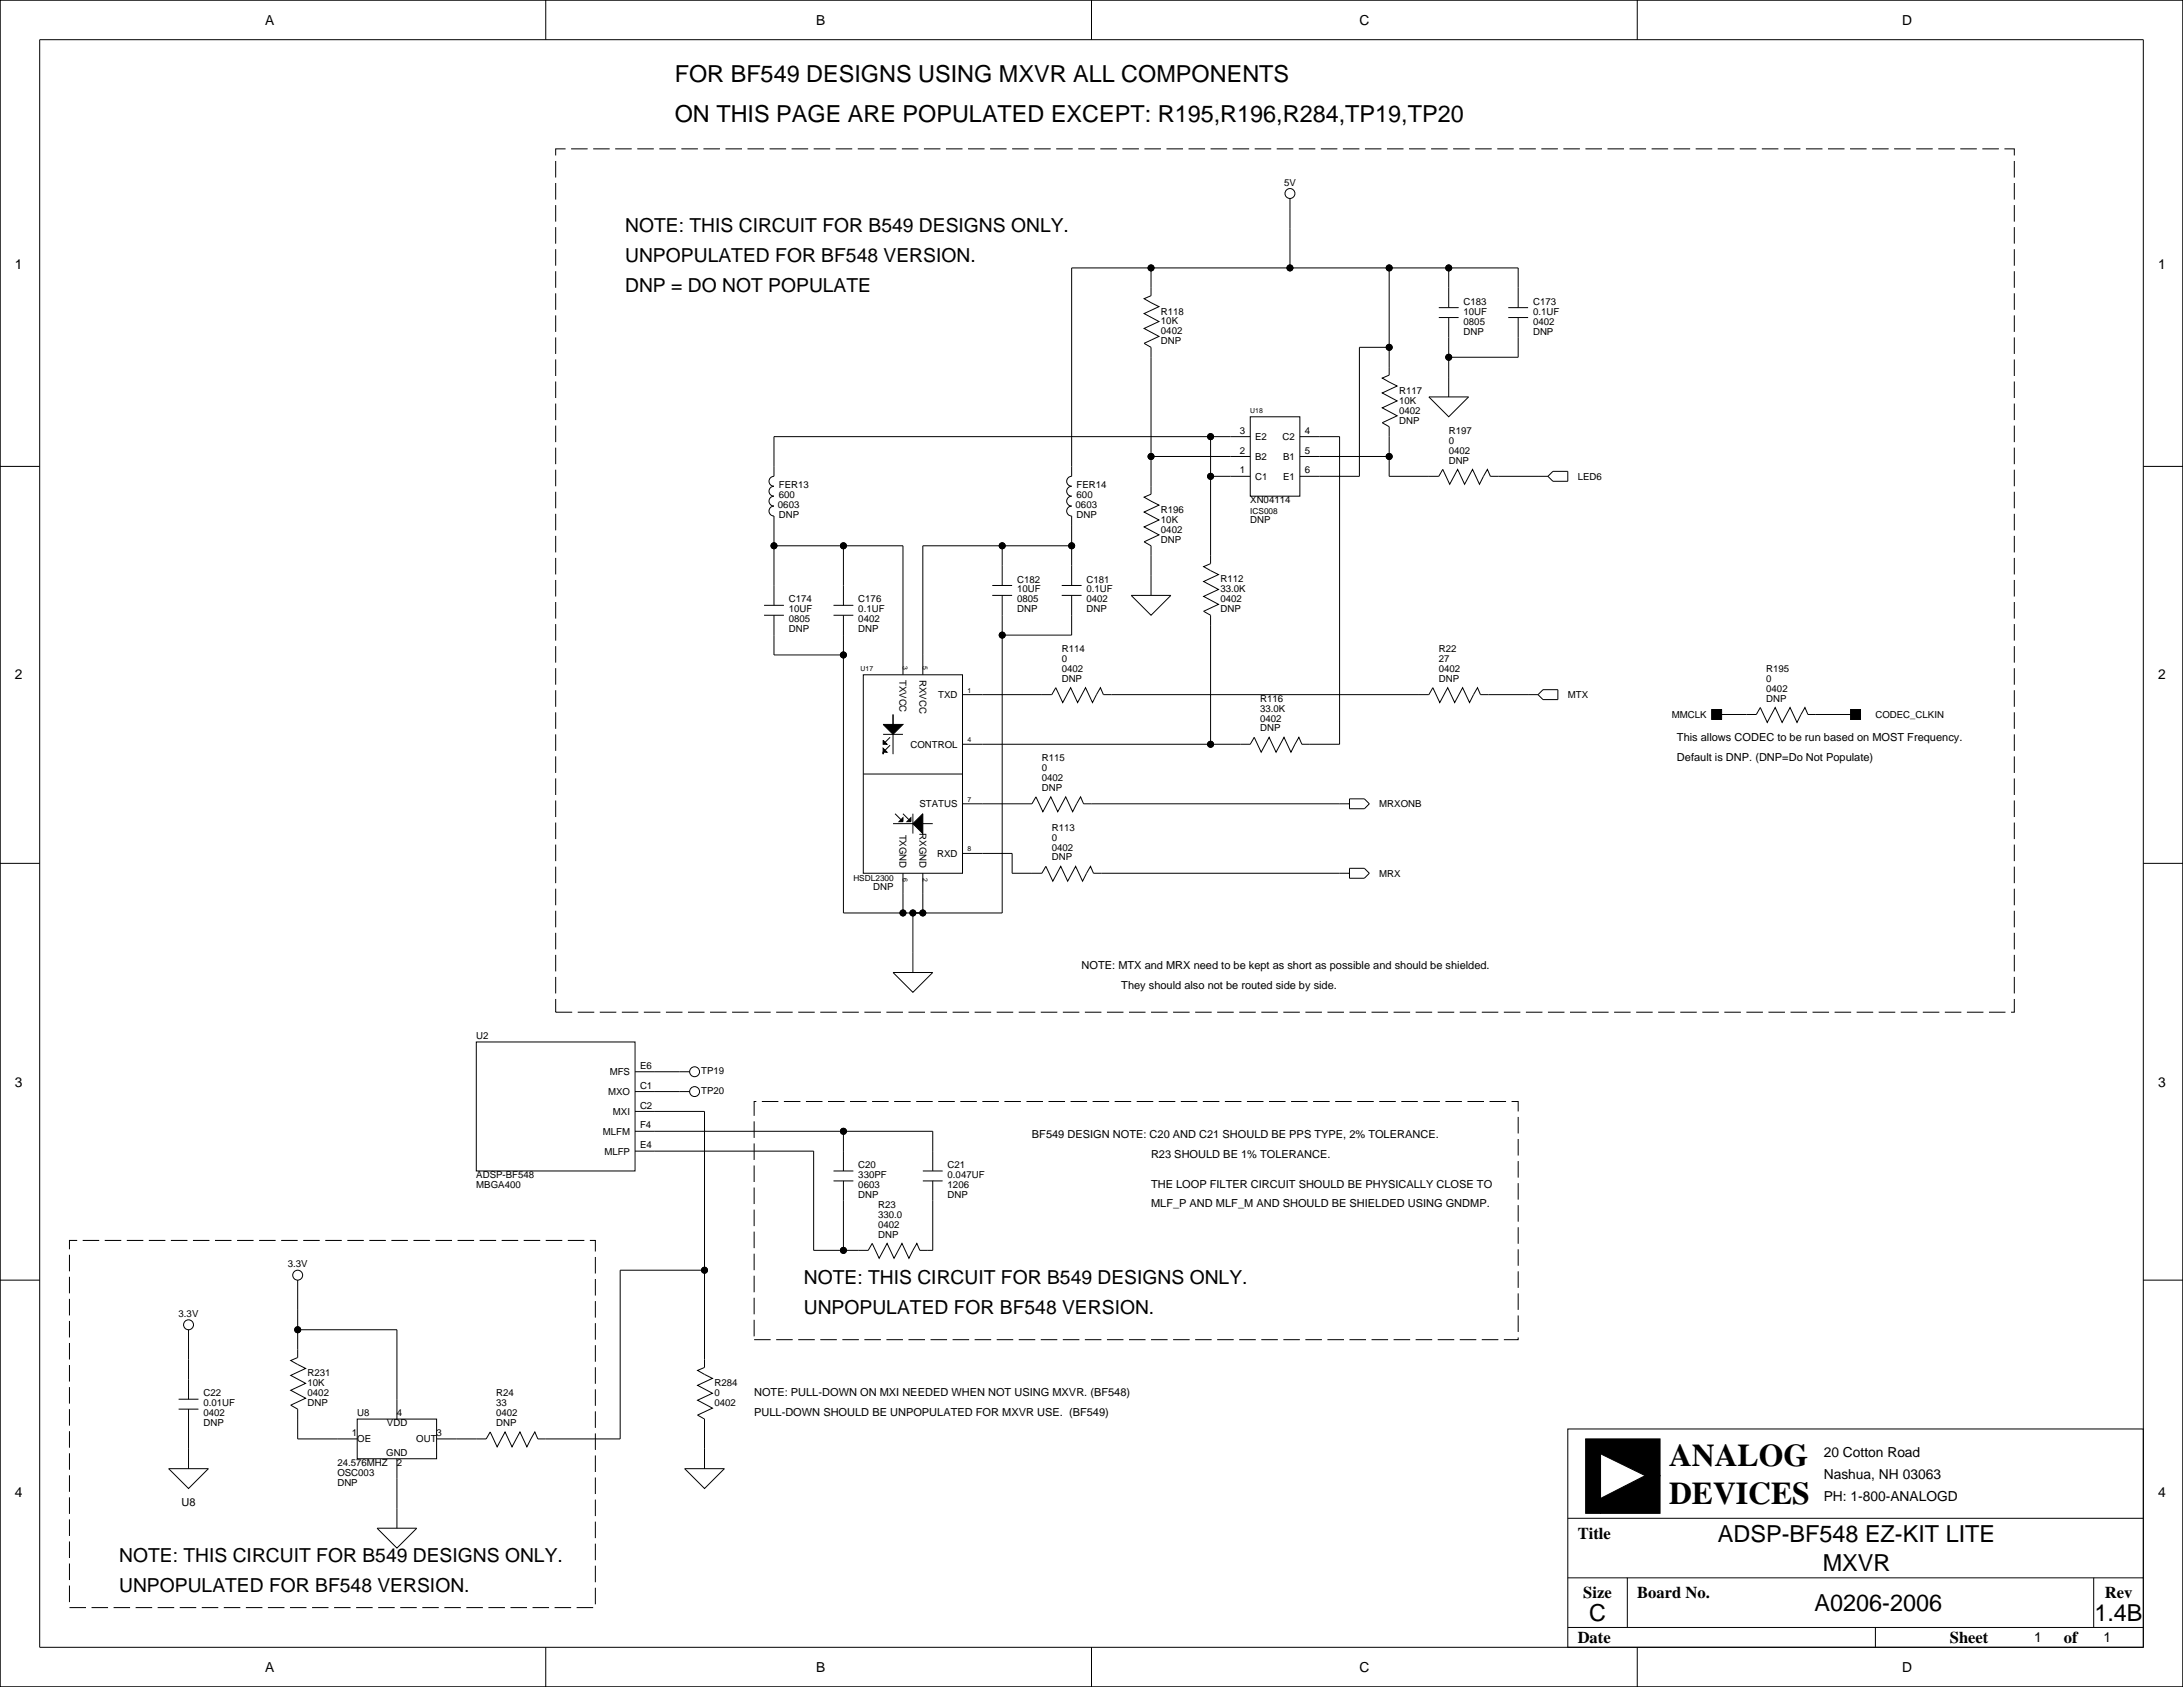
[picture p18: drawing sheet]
<svg xmlns="http://www.w3.org/2000/svg" width="559mm" height="432mm" viewBox="0 0 559 432" stroke-linecap="round" stroke-linejoin="round" font-family="sans-serif">
<defs><g id="words">
<g font-size="8.1">
<text x="427.2" y="375.3">ANALOG</text>
<text x="427.2" y="385">DEVICES</text>
</g>
<g font-size="6">
<text x="172.7" y="21.1">FOR BF549 DESIGNS USING MXVR ALL COMPONENTS</text>
<text x="172.7" y="31.2">ON THIS PAGE ARE POPULATED EXCEPT: R195,R196,R284,TP19,TP20</text>
<text x="439.7" y="394.6">ADSP-BF548 EZ-KIT LITE</text>
<text x="466.6" y="402.2">MXVR</text>
<text x="464.5" y="412.4">A0206-2006</text>
<text x="406.8" y="414.9">C</text>
<text x="536.1" y="414.9">1.4B</text>
</g>
<g font-size="4.9">
<text x="160" y="59.5">NOTE: THIS CIRCUIT FOR B549 DESIGNS ONLY.</text>
<text x="160" y="67.1">UNPOPULATED FOR BF548 VERSION.</text>
<text x="160" y="74.7">DNP = DO NOT POPULATE</text>
<text x="205.7" y="328.7">NOTE: THIS CIRCUIT FOR B549 DESIGNS ONLY.</text>
<text x="205.7" y="336.3">UNPOPULATED FOR BF548 VERSION.</text>
<text x="30.5" y="399.8">NOTE: THIS CIRCUIT FOR B549 DESIGNS ONLY.</text>
<text x="30.5" y="407.5">UNPOPULATED FOR BF548 VERSION.</text>
</g>
<g font-size="4.2">
<text x="403.9" y="393.9">Title</text>
<text x="405.3" y="409.1">Size</text>
<text x="419.1" y="409.1">Board No.</text>
<text x="538.8" y="409.1">Rev</text>
<text x="403.9" y="420.5">Date</text>
<text x="499.1" y="420.5">Sheet</text>
<text x="528.3" y="420.5">of</text>
</g>
<g font-size="3.5">
<text x="67.9" y="6.3">A</text>
<text x="208.9" y="6.3">B</text>
<text x="348" y="6.3">C</text>
<text x="486.9" y="6.3">D</text>
<text x="3.8" y="68.8">1</text>
<text x="552.5" y="68.8">1</text>
<text x="3.8" y="173.7">2</text>
<text x="552.5" y="173.7">2</text>
<text x="3.8" y="278.3">3</text>
<text x="552.5" y="278.3">3</text>
<text x="466.9" y="372.8">20 Cotton Road</text>
<text x="3.8" y="383.3">4</text>
<text x="466.9" y="378.7">Nashua, NH 03063</text>
<text x="552.5" y="383.3">4</text>
<text x="466.9" y="384.3">PH: 1-800-ANALOGD</text>
<text x="520.7" y="420.4">1</text>
<text x="538.5" y="420.4">1</text>
<text x="67.9" y="428">A</text>
<text x="208.9" y="428">B</text>
<text x="348" y="428">C</text>
<text x="486.9" y="428">D</text>
</g>
<g font-size="2.8">
<text x="429.3" y="189.7">This allows CODEC to be run based on MOST Frequency.</text>
<text x="429.3" y="194.7">Default is DNP. (DNP=Do Not Populate)</text>
<text x="276.9" y="248.1">NOTE: MTX and MRX need to be kept as short as possible and should be shielded.</text>
<text x="287" y="253.2">They should also not be routed side by side.</text>
<text x="264.2" y="291.3">BF549 DESIGN NOTE: C20 AND C21 SHOULD BE PPS TYPE, 2% TOLERANCE.</text>
<text x="294.6" y="296.3">R23 SHOULD BE 1% TOLERANCE.</text>
<text x="294.6" y="304">THE LOOP FILTER CIRCUIT SHOULD BE PHYSICALLY CLOSE TO</text>
<text x="294.6" y="309">MLF_P AND MLF_M AND SHOULD BE SHIELDED USING GNDMP.</text>
<text x="193" y="357.3">NOTE: PULL-DOWN ON MXI NEEDED WHEN NOT USING MXVR. (BF548)</text>
<text x="193" y="362.4">PULL-DOWN SHOULD BE UNPOPULATED FOR MXVR USE. (BF549)</text>
<text x="46.5" y="385.6">U8</text>
</g>
<g font-size="2.5">
<text x="328.7" y="47.5">5V</text>
<text x="297.2" y="83.1">10K</text>
<text x="297.2" y="80.5">R118</text>
<text x="374.6" y="78">C183</text>
<text x="374.6" y="80.5">10UF</text>
<text x="374.6" y="83.1">0805</text>
<text x="392.4" y="83.1">0402</text>
<text x="392.4" y="80.5">0.1UF</text>
<text x="392.4" y="78">C173</text>
<text x="297.2" y="85.6">0402</text>
<text x="297.2" y="88.2">DNP</text>
<text x="374.6" y="85.6">DNP</text>
<text x="392.4" y="85.6">DNP</text>
<text x="358.1" y="100.9">R117</text>
<text x="358.1" y="105.9">0402</text>
<text x="358.1" y="103.4">10K</text>
<text x="317.4" y="111">3</text>
<text x="321.3" y="112.6">E2</text>
<text x="328.3" y="112.6">C2</text>
<text x="334" y="111">4</text>
<text x="358.1" y="108.5">DNP</text>
<text x="370.8" y="113.6">0</text>
<text x="370.8" y="111">R197</text>
<text x="317.4" y="116.1">2</text>
<text x="321.3" y="117.7">B2</text>
<text x="328.4" y="117.7">B1</text>
<text x="334" y="116.1">5</text>
<text x="370.8" y="116.1">0402</text>
<text x="370.8" y="118.6">DNP</text>
<text x="199.4" y="125">FER13</text>
<text x="275.6" y="125">FER14</text>
<text x="317.4" y="121.2">1</text>
<text x="321.3" y="122.8">C1</text>
<text x="328.4" y="122.8">E1</text>
<text x="334" y="121.2">6</text>
<text x="403.9" y="122.8">LED6</text>
<text x="199.1" y="130.1">0603</text>
<text x="199.4" y="127.5">600</text>
<text x="275.3" y="130.1">0603</text>
<text x="275.6" y="127.5">600</text>
<text x="297.2" y="131.3">R196</text>
<text x="320" y="128.8">XN04114</text>
<text x="199.4" y="132.6">DNP</text>
<text x="275.6" y="132.6">DNP</text>
<text x="297.2" y="133.9">10K</text>
<text x="297.2" y="136.4">0402</text>
<text x="320" y="133.9">DNP</text>
<text x="297.2" y="139">DNP</text>
<text x="260.3" y="149.1">C182</text>
<text x="278.1" y="149.1">C181</text>
<text x="312.4" y="149.1">R112</text>
<text x="201.9" y="154.2">C174</text>
<text x="219.7" y="154.2">C176</text>
<text x="260.3" y="154.2">0805</text>
<text x="260.3" y="151.6">10UF</text>
<text x="278.1" y="154.2">0402</text>
<text x="278.1" y="151.6">0.1UF</text>
<text x="312.4" y="151.6">33.0K</text>
<text x="312.4" y="154.2">0402</text>
<text x="201.9" y="156.7">10UF</text>
<text x="201.9" y="159.3">0805</text>
<text x="201.9" y="161.8">DNP</text>
<text x="219.7" y="156.7">0.1UF</text>
<text x="219.7" y="159.3">0402</text>
<text x="219.7" y="161.8">DNP</text>
<text x="260.3" y="156.7">DNP</text>
<text x="278.1" y="156.7">DNP</text>
<text x="312.4" y="156.7">DNP</text>
<text x="271.8" y="166.9">R114</text>
<text x="368.3" y="166.9">R22</text>
<text x="230.3" y="174" transform="rotate(90 230.3 174)">TXVCC</text>
<text x="235.3" y="174" transform="rotate(90 235.3 174)">RXVCC</text>
<text x="271.8" y="172">0402</text>
<text x="271.8" y="169.4">0</text>
<text x="368.3" y="172">0402</text>
<text x="368.3" y="169.4">27</text>
<text x="452.1" y="172">R195</text>
<text x="240.2" y="178.7">TXD</text>
<text x="271.8" y="174.5">DNP</text>
<text x="322.6" y="179.6">R116</text>
<text x="368.3" y="174.5">DNP</text>
<text x="401.3" y="178.7">MTX</text>
<text x="452.1" y="174.5">0</text>
<text x="452.1" y="177.1">0402</text>
<text x="452.1" y="179.6">DNP</text>
<text x="322.6" y="184.7">0402</text>
<text x="322.6" y="182.1">33.0K</text>
<text x="428" y="183.8">MMCLK</text>
<text x="480.1" y="183.8">CODEC_CLKIN</text>
<text x="233" y="191.4">CONTROL</text>
<text x="322.6" y="187.2">DNP</text>
<text x="266.7" y="194.8">R115</text>
<text x="266.7" y="197.4">0</text>
<text x="266.7" y="199.9">0402</text>
<text x="266.7" y="202.5">DNP</text>
<text x="235.4" y="206.6">STATUS</text>
<text x="353.1" y="206.6">MRXONB</text>
<text x="230.3" y="213.6" transform="rotate(90 230.3 213.6)">TXGND</text>
<text x="235.3" y="213.3" transform="rotate(90 235.3 213.3)">RXGND</text>
<text x="269.2" y="212.6">R113</text>
<text x="269.2" y="215.2">0</text>
<text x="239.9" y="219.3">RXD</text>
<text x="269.2" y="217.7">0402</text>
<text x="269.2" y="220.2">DNP</text>
<text x="223.5" y="227.9">DNP</text>
<text x="353.1" y="224.4">MRX</text>
<text x="121.9" y="266">U2</text>
<text x="156.1" y="275.2">MFS</text>
<text x="163.8" y="273.6">E6</text>
<text x="179.5" y="274.9">TP19</text>
<text x="155.7" y="280.3">MXO</text>
<text x="163.8" y="278.7">C1</text>
<text x="179.5" y="279.9">TP20</text>
<text x="156.9" y="285.4">MXI</text>
<text x="163.8" y="283.7">C2</text>
<text x="154.3" y="290.4">MLFM</text>
<text x="163.8" y="288.8">F4</text>
<text x="163.8" y="293.9">E4</text>
<text x="154.7" y="295.5">MLFP</text>
<text x="219.7" y="299">C20</text>
<text x="242.6" y="299">C21</text>
<text x="121.9" y="304.1">MBGA400</text>
<text x="121.9" y="301.5">ADSP-BF548</text>
<text x="219.7" y="301.5">330PF</text>
<text x="219.7" y="304.1">0603</text>
<text x="242.6" y="304.1">1206</text>
<text x="242.6" y="301.5">0.047UF</text>
<text x="219.7" y="306.6">DNP</text>
<text x="224.8" y="311.7">330.0</text>
<text x="224.8" y="309.1">R23</text>
<text x="242.6" y="306.6">DNP</text>
<text x="224.8" y="314.2">0402</text>
<text x="224.8" y="316.8">DNP</text>
<text x="73.7" y="324.4">3.3V</text>
<text x="45.7" y="337.1">3.3V</text>
<text x="78.7" y="352.3">R231</text>
<text x="52.1" y="359.9">0.01UF</text>
<text x="52.1" y="357.4">C22</text>
<text x="78.7" y="357.4">0402</text>
<text x="78.7" y="354.8">10K</text>
<text x="78.7" y="359.9">DNP</text>
<text x="127" y="359.9">33</text>
<text x="127" y="357.4">R24</text>
<text x="182.9" y="354.9">R284</text>
<text x="182.9" y="357.4">0</text>
<text x="182.9" y="359.9">0402</text>
<text x="52.1" y="362.5">0402</text>
<text x="52.1" y="365">DNP</text>
<text x="91.4" y="362.5">U8</text>
<text x="99.1" y="365">VDD</text>
<text x="101.6" y="362.5">4</text>
<text x="127" y="362.5">0402</text>
<text x="127" y="365">DNP</text>
<text x="90.1" y="367.6">1</text>
<text x="91.4" y="369.2">OE</text>
<text x="106.5" y="369.2">OUT</text>
<text x="111.8" y="367.6">3</text>
<text x="86.4" y="377.7">OSC003</text>
<text x="86.4" y="375.2">24.576MHZ</text>
<text x="98.9" y="372.6">GND</text>
<text x="101.6" y="375.2">2</text>
<text x="86.4" y="380.3">DNP</text>
</g>
<g font-size="2.1">
<text x="320" y="131.4">ICS008</text>
<text x="218.4" y="225.4">HSDL2300</text>
</g>
<g font-size="1.8">
<text x="320" y="105.6">U18</text>
<text x="220.3" y="171.7">U17</text>
<text x="231.1" y="170.5" transform="rotate(90 231.1 170.5)">3</text>
<text x="236.2" y="170.5" transform="rotate(90 236.2 170.5)">5</text>
<text x="247.6" y="177.3">1</text>
<text x="247.6" y="190">4</text>
<text x="247.6" y="205.2">7</text>
<text x="247.6" y="217.9">8</text>
<text x="231.1" y="224.8" transform="rotate(90 231.1 224.8)">6</text>
<text x="236.2" y="224.8" transform="rotate(90 236.2 224.8)">2</text>
</g>
</g></defs>
<g fill="none" stroke="#000" stroke-width=".26">
<path d="M0 0h558.8v431.8h-558.8zM10.2 10.2h538.4v411.4h-538.4zM139.7 0v10.2M279.4 0v10.2M419.1 0v10.2M330.2 50.8v17.8M294.6 68.6v7.1l-1.7 .8 3.8 2-3.8 1.8 3.8 2-3.8 1.8 3.8 2-3.8 1.8 1.7 1v37.6l-1.7 .8 3.8 2-3.8 1.8 3.8 2-3.8 1.8 3.8 2-3.8 1.8 1.7 1v12.7M355.6 68.6v27.4l-1.8 .8 3.8 2-3.8 1.8 3.8 2-3.8 1.8 3.8 2-3.8 1.8 1.8 1v12.7h12.7l1-1.8 1.8 3.9 2-3.9 1.8 3.9 2-3.9 1.8 3.9 2-3.9 .8 1.8h14.7M368.3 78.7h5.1M370.8 68.6v10.1M386.1 78.7h5.1M388.6 78.7v-10.1h-114.3v53.3a1.27 1.27 0 0 0-1.3 1.3 1.27 1.27 0 0 0 1.3 1.3 1.27 1.27 0 0 0-1.3 1.2 1.27 1.27 0 0 0 1.3 1.3 1.27 1.27 0 0 0-1.3 1.3 1.27 1.27 0 0 0 1.3 1.2 1.27 1.27 0 0 0-1.3 1.3 1.27 1.27 0 0 0 1.3 1.3v17.8"/>
<path d="M355.6 88.9h-7.6v33h-15.3M368.3 81.3h5.1M370.8 81.3v20.3M386.1 81.3h5.1M388.6 81.3v10.1h-17.8M0 119.4h10.2M294.6 116.8h25.4M309.9 111.8v32.5l-1.8 .7 3.8 2.1-3.8 1.7 3.8 2.1-3.8 1.8 3.8 2-3.8 1.8 1.8 1v33M320 106.7h12.7v20.3h-12.7zM320 111.8h-121.9v10.1a1.27 1.27 0 0 0-1.3 1.3 1.27 1.27 0 0 0 1.3 1.3 1.27 1.27 0 0 0-1.3 1.2 1.27 1.27 0 0 0 1.3 1.3 1.27 1.27 0 0 0-1.3 1.3 1.27 1.27 0 0 0 1.3 1.2 1.27 1.27 0 0 0-1.3 1.3 1.27 1.27 0 0 0 1.3 1.3v22.8M332.7 111.8h10.2v78.7h-9.7l-.7-1.8-2 3.8-1.8-3.8-2.1 3.8-1.7-3.8-2.1 3.8-1.7-3.8-1.1 1.8h-73.6M332.7 116.8h22.9"/>
<path d="M365.8 101.6h10.1l-5.1 5.1zM548.6 119.4h10.2M198.1 139.7h33v33M215.9 139.7v15.2M256.5 139.7v10.2M274.3 139.7h-38.1v33M309.9 121.9h10.1M396.2 121.9l1.3-1.3h3.8v2.6h-3.8zM195.6 154.9h5.1M195.6 157.5h5.1M198.1 157.5v10.1h17.8M213.4 154.9h5"/>
<path d="M213.4 157.5h5M254 152.4h5.1M254 149.9h5.1M256.5 152.4v81.3h-40.6v-76.2M271.8 152.4h5.1M271.8 149.9h5.1M274.3 152.4v10.2h-17.8M289.6 152.4h10.1l-5.1 5.1zM221 172.7h25.4v50.8h-25.4zM246.4 177.8h22.8l1.1-1.8 1.7 3.8 2.1-3.8 1.7 3.8 2.1-3.8 1.8 3.8 2-3.8 .7 1.8h83.4l1-1.8 1.8 3.8 2-3.8 1.8 3.8 2-3.8 1.8 3.8 2-3.8 .8 1.8h14.7M395 176.5h3.8v2.6h-3.8l-1.3-1.3zM221 198.1h25.4"/>
<path d="M226.1 188h5M227.8 188.7l-1.2 1.3M227.8 190.8l-1.2 1.2M228.6 182.9v2.5M228.6 188v5M439.4 182.9h10.2l1-1.8 1.8 3.8 2-3.8 1.8 3.8 2-3.8 1.8 3.8 2-3.8 .8 1.8h12.2M228.6 210.8h5.1M229.1 208.3l1.5 1.5M231.1 208.3l1.6 1.5M233.7 208.3v5.1M236.2 210.8h2.6M246.4 205.7h17.8l1-1.7 1.8 3.8 2-3.8 1.8 3.8 2-3.8 1.8 3.8 2-3.8 .8 1.7h68"/>
<path d="M246.4 218.4h12.7v5.1h7.6l1-1.8 1.8 3.9 2-3.9 1.8 3.9 2-3.9 1.8 3.9 2-3.9 .8 1.8h65.5M345.4 204.5h3.8l1.3 1.2-1.3 1.3h-3.8zM0 221h10.2M231.1 223.5v10.2M233.7 233.7v15.2M236.2 223.5v10.2M345.4 222.2h3.8l1.3 1.3-1.3 1.3h-3.8zM548.6 221h10.2M228.6 248.9h10.2l-5.1 5.1zM121.9 266.7h40.7v33h-40.7zM162.6 279.4h13.9M162.6 274.3h13.9"/>
<path d="M167.6 271.8h.1M167.6 266.7h.1M179.1 271.8h.1M179.1 266.7h.1M162.6 294.6h45.7v25.4h13.9l1.1-1.7 1.7 3.8 2.1-3.8 1.8 3.8 2-3.8 1.8 3.8 2-3.8 .8 1.7h3.3v-17.7M162.6 284.5h17.7v65.5l-1.7 .8 3.8 2-3.8 1.8 3.8 2-3.8 1.8 3.8 2-3.8 1.8 1.7 1v12.7M162.6 289.6h76.2v10.1M213.4 299.7h5M215.9 289.6v10.1M236.2 299.7h5.1M213.4 302.3h5M215.9 302.3v17.7"/>
<path d="M236.2 302.3h5.1M0 327.7h10.2M76.2 327.7v19.8l-1.8 .7 3.8 2.1-3.8 1.7 3.8 2.1-3.8 1.8 3.8 2-3.8 1.8 1.8 1v7.6h15.2M180.3 325.1h-21.6v43.2h-21l-.8-1.8-2 3.8-1.8-3.8-2 3.8-1.8-3.8-2 3.8-1.8-3.8-1 1.8h-12.7M548.6 327.7h10.2M45.7 358.1h5.1M48.3 340.4v17.7M76.2 340.4h25.4v22.8M43.2 375.9h10.1l-5 5.1zM45.7 360.7h5.1M48.3 360.7v15.2M91.4 363.2h20.4v10.2h-20.4z"/>
<path d="M101.6 373.4v17.8M175.3 375.9h10.1l-5.1 5.1zM401.3 365.8h147.3v55.8h-147.3zM96.5 391.2h10.2l-5.1 5zM401.3 388.6h147.3M401.3 403.9h147.3M401.3 416.6h147.3M416.6 403.9v12.7M480.1 416.6v5M535.9 403.9v12.7M139.7 421.6v10.2M279.4 421.6v10.2"/>
<path d="M419.1 421.6v10.2"/>
<circle cx="330.2" cy="49.5" r="1.27"/>
<circle cx="294.6" cy="68.6" r=".76"/>
<circle cx="330.2" cy="68.6" r=".76"/>
<circle cx="355.6" cy="68.6" r=".76"/>
<circle cx="370.8" cy="68.6" r=".76"/>
<circle cx="355.6" cy="88.9" r=".76"/>
<circle cx="370.8" cy="91.4" r=".76"/>
<circle cx="294.6" cy="116.8" r=".76"/>
<circle cx="309.9" cy="111.8" r=".76"/>
<circle cx="355.6" cy="116.8" r=".76"/>
<circle cx="198.1" cy="139.7" r=".76"/>
<circle cx="215.9" cy="139.7" r=".76"/>
<circle cx="256.5" cy="139.7" r=".76"/>
<circle cx="274.3" cy="139.7" r=".76"/>
<circle cx="309.9" cy="121.9" r=".76"/>
<circle cx="215.9" cy="167.6" r=".76"/>
<circle cx="256.5" cy="162.6" r=".76"/>
<circle cx="309.9" cy="190.5" r=".76"/>
<circle cx="231.1" cy="233.7" r=".76"/>
<circle cx="233.7" cy="233.7" r=".76"/>
<circle cx="236.2" cy="233.7" r=".76"/>
<circle cx="177.8" cy="274.3" r="1.27"/>
<circle cx="177.8" cy="279.4" r="1.27"/>
<circle cx="215.9" cy="289.6" r=".76"/>
<circle cx="48.3" cy="339.1" r="1.27"/>
<circle cx="76.2" cy="326.4" r="1.27"/>
<circle cx="180.3" cy="325.1" r=".76"/>
<circle cx="215.9" cy="320" r=".76"/>
<circle cx="76.2" cy="340.4" r=".76"/>
</g>
<g fill="#000" stroke="#000" stroke-width=".26">
<path d="M226.1 191.5l1 1h-1v.5z" fill-rule="evenodd"/>
<path d="M226.1 185.4h5l-2.5 2.6z" fill-rule="evenodd"/>
<path d="M226.1 189.5l1 1h-1z" fill-rule="evenodd"/>
<path d="M438.1 181.6h2.6v2.5h-2.6z" fill-rule="evenodd"/>
<path d="M473.7 181.6h2.5v2.5h-2.5z" fill-rule="evenodd"/>
<path d="M230.1 210.3l1-1v1z" fill-rule="evenodd"/>
<path d="M232.2 210.3l1-1v1z" fill-rule="evenodd"/>
<path d="M236.2 208.3v5.1l-2.5-2.6z" fill-rule="evenodd"/>
<path d="M409.7 368.3h15.2v9.4h-3.8l-11.4-5.6z" fill-rule="evenodd"/>
<path d="M405.9 368.3h3.8v19h-3.8z" fill-rule="evenodd"/>
<path d="M409.7 383.5l11.4-5.8h3.8v9.6h-15.2z" fill-rule="evenodd"/>
<circle cx="294.6" cy="68.6" r=".76"/>
<circle cx="330.2" cy="68.6" r=".76"/>
<circle cx="355.6" cy="68.6" r=".76"/>
<circle cx="370.8" cy="68.6" r=".76"/>
<circle cx="355.6" cy="88.9" r=".76"/>
<circle cx="370.8" cy="91.4" r=".76"/>
<circle cx="294.6" cy="116.8" r=".76"/>
<circle cx="309.9" cy="111.8" r=".76"/>
<circle cx="355.6" cy="116.8" r=".76"/>
<circle cx="198.1" cy="139.7" r=".76"/>
<circle cx="215.9" cy="139.7" r=".76"/>
<circle cx="256.5" cy="139.7" r=".76"/>
<circle cx="274.3" cy="139.7" r=".76"/>
<circle cx="309.9" cy="121.9" r=".76"/>
<circle cx="215.9" cy="167.6" r=".76"/>
<circle cx="256.5" cy="162.6" r=".76"/>
<circle cx="309.9" cy="190.5" r=".76"/>
<circle cx="231.1" cy="233.7" r=".76"/>
<circle cx="233.7" cy="233.7" r=".76"/>
<circle cx="236.2" cy="233.7" r=".76"/>
<circle cx="215.9" cy="289.6" r=".76"/>
<circle cx="180.3" cy="325.1" r=".76"/>
<circle cx="215.9" cy="320" r=".76"/>
<circle cx="76.2" cy="340.4" r=".76"/>
</g>
<path d="M142.2 38.1h373.4v221h-373.4zM193 281.9h195.6v61h-195.6zM17.8 317.5h134.6v94h-134.6z" fill="none" stroke="#000" stroke-width=".26" stroke-dasharray="4.2 1.4" stroke-linecap="butt"/>
<use href="#words"/>
</svg>
